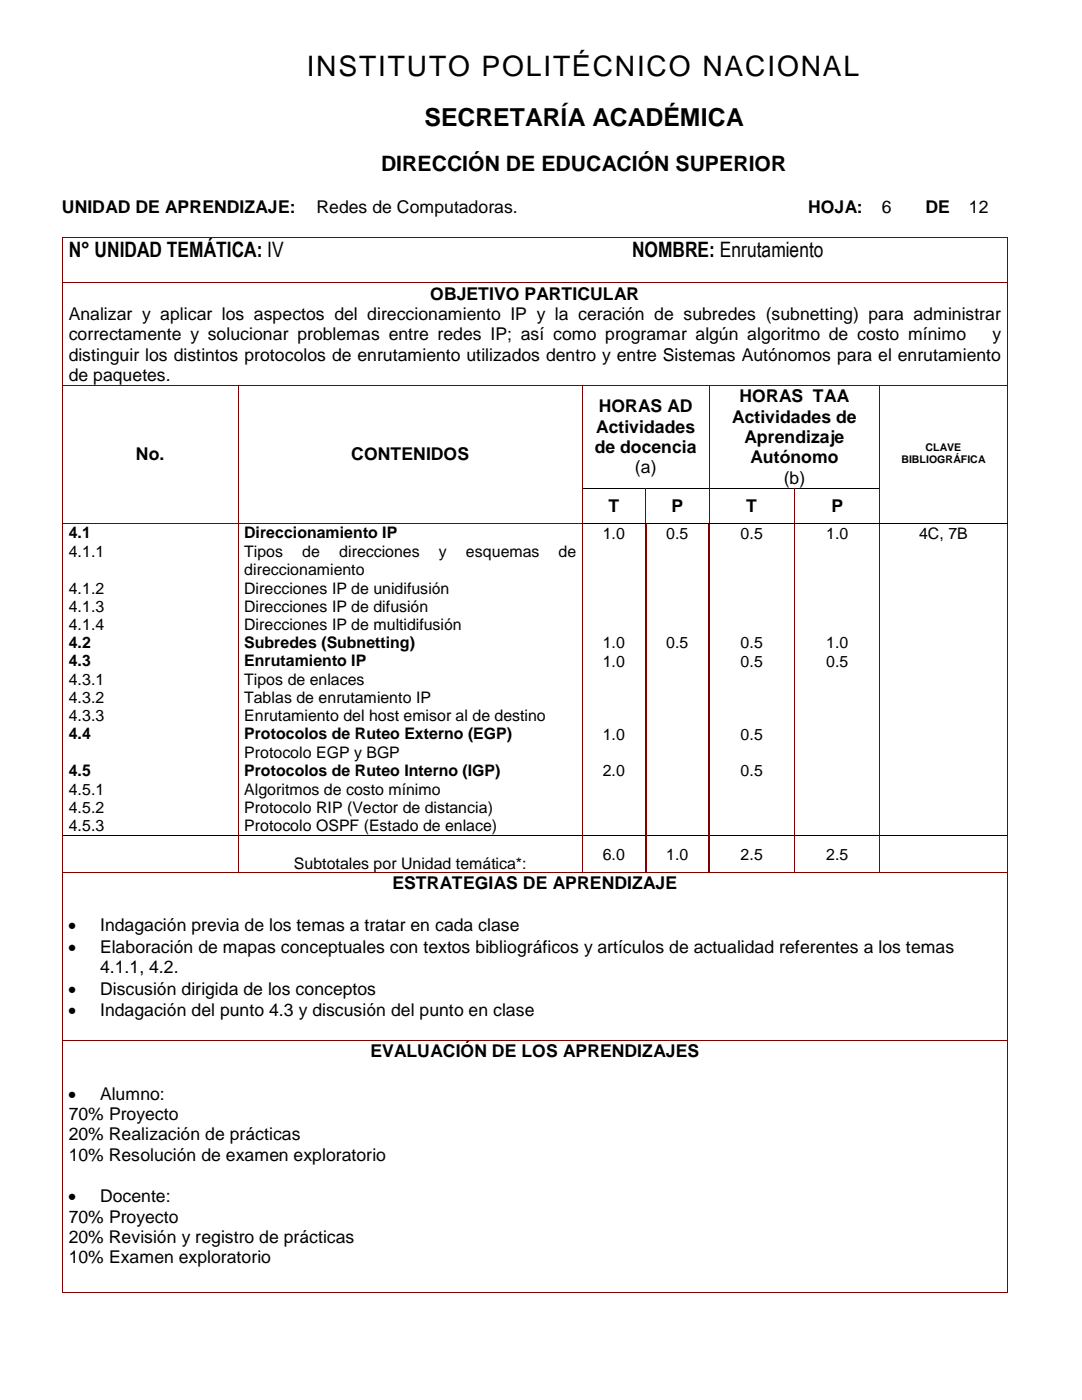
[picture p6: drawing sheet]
<svg xmlns="http://www.w3.org/2000/svg" width="216mm" height="279mm" viewBox="0 0 216 279" stroke-linecap="round" stroke-linejoin="round" font-family="sans-serif">
<defs><g id="words">
<text font-size="5.6" x="61.2" y="15.2">INSTITUTO POLITÉCNICO NACIONAL</text>
<text font-size="5" x="84.7" y="25.1">SECRETARÍA ACADÉMICA</text>
<g font-size="4.2">
<text x="76" y="34.2">DIRECCIÓN DE EDUCACIÓN SUPERIOR</text>
<text x="13.7" y="51.4">N° UNIDAD TEMÁTICA: IV</text>
<text x="126.1" y="51.4">NOMBRE: Enrutamiento</text>
</g>
<g font-size="3.5">
<text x="12.4" y="42.4">UNIDAD DE APRENDIZAJE:</text>
<text x="63.2" y="42.5">Redes de Computadoras.</text>
<text x="161.2" y="42.4">HOJA:</text>
<text x="176" y="42.5">6</text>
<text x="184.7" y="42.4">DE</text>
<text x="193.3" y="42.5">12</text>
<text x="85.9" y="59.8">OBJETIVO PARTICULAR</text>
<text x="13.7" y="63.9">Analizar y aplicar los aspectos del direccionamiento IP y la ceración de subredes (subnetting) para administrar</text>
<text x="13.7" y="67.9">correctamente y solucionar problemas entre redes IP; así como programar algún algoritmo de costo mínimo</text>
<text x="198" y="67.9">y</text>
<text x="13.7" y="72">distinguir los distintos protocolos de enrutamiento utilizados dentro y entre Sistemas Autónomos para el enrutamiento</text>
<text x="13.7" y="76.1">de paquetes.</text>
<text x="119.5" y="82.3">HORAS AD</text>
<text x="147.6" y="80.3">HORAS TAA</text>
<text x="119" y="86.4">Actividades</text>
<text x="146.1" y="84.3">Actividades de</text>
<text x="148.5" y="88.3">Aprendizaje</text>
<text x="27.1" y="91.8">No.</text>
<text x="70.1" y="91.8">CONTENIDOS</text>
<text x="118.7" y="90.4">de docencia</text>
<text x="126.7" y="94.5">(a)</text>
<text x="149.7" y="92.4">Autónomo</text>
<text x="156.4" y="96.5">(b)</text>
<text x="121.4" y="102.1">T</text>
<text x="134" y="102.1">P</text>
<text x="148.9" y="102.1">T</text>
<text x="165.9" y="102.1">P</text>
<text x="78.3" y="177.5">ESTRATEGIAS DE APRENDIZAJE</text>
<text x="13.6" y="185.8">•</text>
<text x="20" y="185.8">Indagación previa de los temas a tratar en cada clase</text>
<text x="13.6" y="190.2">•</text>
<text x="20" y="190.2">Elaboración de mapas conceptuales con textos bibliográficos y artículos de actualidad referentes a los temas</text>
<text x="20" y="194.2">4.1.1, 4.2.</text>
<text x="13.6" y="198.5">•</text>
<text x="13.6" y="202.8">•</text>
<text x="20" y="198.5">Discusión dirigida de los conceptos</text>
<text x="20" y="202.8">Indagación del punto 4.3 y discusión del punto en clase</text>
<text x="73.9" y="211">EVALUACIÓN DE LOS APRENDIZAJES</text>
<text x="13.6" y="219.5">•</text>
<text x="20" y="219.5">Alumno:</text>
<text x="13.7" y="223.5">70% Proyecto</text>
<text x="13.7" y="227.5">20% Realización de prácticas</text>
<text x="13.7" y="231.6">10% Resolución de examen exploratorio</text>
<text x="13.6" y="239.9">•</text>
<text x="20" y="239.9">Docente:</text>
<text x="13.7" y="244">70% Proyecto</text>
<text x="13.7" y="248.1">20% Revisión y registro de prácticas</text>
<text x="13.7" y="252.1">10% Examen exploratorio</text>
</g>
<g font-size="3.2">
<text x="13.7" y="107.4">4.1</text>
<text x="48.7" y="107.4">Direccionamiento IP</text>
<text x="120.3" y="107.5">1.0</text>
<text x="132.9" y="107.5">0.5</text>
<text x="147.8" y="107.5">0.5</text>
<text x="164.8" y="107.5">1.0</text>
<text x="183.4" y="107.5">4C, 7B</text>
<text x="13.7" y="111.1">4.1.1</text>
<text x="48.7" y="111.1">Tipos</text>
<text x="60.3" y="111.1">de</text>
<text x="67.7" y="111.1">direcciones</text>
<text x="87.6" y="111.1">y</text>
<text x="93" y="111.1">esquemas</text>
<text x="111.5" y="111.1">de</text>
<text x="13.7" y="118.4">4.1.2</text>
<text x="48.7" y="114.8">direccionamiento</text>
<text x="48.7" y="118.4">Direcciones IP de unidifusión</text>
<text x="13.7" y="122.1">4.1.3</text>
<text x="13.7" y="125.7">4.1.4</text>
<text x="48.7" y="122.1">Direcciones IP de difusión</text>
<text x="48.7" y="125.7">Direcciones IP de multidifusión</text>
<text x="13.7" y="129.3">4.2</text>
<text x="48.7" y="129.3">Subredes (Subnetting)</text>
<text x="120.3" y="129.4">1.0</text>
<text x="132.9" y="129.4">0.5</text>
<text x="147.8" y="129.4">0.5</text>
<text x="164.8" y="129.4">1.0</text>
<text x="13.7" y="133">4.3</text>
<text x="13.7" y="136.7">4.3.1</text>
<text x="48.7" y="133">Enrutamiento IP</text>
<text x="48.7" y="136.7">Tipos de enlaces</text>
<text x="120.3" y="133.1">1.0</text>
<text x="147.8" y="133.1">0.5</text>
<text x="164.8" y="133.1">0.5</text>
<text x="13.7" y="140.3">4.3.2</text>
<text x="13.7" y="144">4.3.3</text>
<text x="48.7" y="140.3">Tablas de enrutamiento IP</text>
<text x="48.7" y="144">Enrutamiento del host emisor al de destino</text>
<text x="13.7" y="147.5">4.4</text>
<text x="48.7" y="147.5">Protocolos de Ruteo Externo (EGP)</text>
<text x="120.3" y="147.6">1.0</text>
<text x="147.8" y="147.6">0.5</text>
<text x="13.7" y="154.9">4.5</text>
<text x="48.7" y="151.3">Protocolo EGP y BGP</text>
<text x="48.7" y="154.9">Protocolos de Ruteo Interno (IGP)</text>
<text x="120.3" y="154.9">2.0</text>
<text x="147.8" y="154.9">0.5</text>
<text x="13.7" y="158.6">4.5.1</text>
<text x="48.7" y="158.6">Algoritmos de costo mínimo</text>
<text x="13.7" y="162.2">4.5.2</text>
<text x="13.7" y="165.9">4.5.3</text>
<text x="48.7" y="162.2">Protocolo RIP (Vector de distancia)</text>
<text x="48.7" y="165.9">Protocolo OSPF (Estado de enlace)</text>
<text x="58.6" y="173.4">Subtotales por Unidad temática*:</text>
<text x="120.3" y="171.5">6.0</text>
<text x="132.9" y="171.5">1.0</text>
<text x="147.8" y="171.5">2.5</text>
<text x="164.8" y="171.5">2.5</text>
</g>
<g font-size="2.1">
<text x="179.9" y="92.5">BIBLIOGRÁFICA</text>
<text x="184.7" y="90.1">CLAVE</text>
</g>
</g></defs>
<path d="M12.4 47.3h.1v.2h-.1z" fill="#800000"/>
<path d="M12.5 47.4h188.4" fill="none" stroke="#800000" stroke-width=".2"/>
<path d="M200.9 47.3h.1v.2h-.1z" fill="#800000"/>
<path d="M12.4 47.5v8.9M201 47.5v8.9" fill="none" stroke="#800000" stroke-width=".2"/>
<path d="M12.4 56.4h.1v.2h-.1z" fill="#800000"/>
<path d="M12.5 56.5h188.4" fill="none" stroke="#800000" stroke-width=".2"/>
<path d="M200.9 56.4h.1v.2h-.1z" fill="#800000"/>
<path d="M12.4 56.6v20.3M201 56.6v20.3" fill="none" stroke="#800000" stroke-width=".2"/>
<path d="M12.4 76.9h.1v.1h-.1z" fill="#800000"/>
<path d="M12.5 77h34.9" fill="none" stroke="#800000" stroke-width=".2"/>
<path d="M47.4 76.9h.2v.1h-.2z" fill="#800000"/>
<path d="M47.6 77h68.5" fill="none" stroke="#800000" stroke-width=".2"/>
<path d="M116.1 76.9h.2v.1h-.2z" fill="#800000"/>
<path d="M116.3 77h25.1" fill="none" stroke="#800000" stroke-width=".2"/>
<path d="M141.4 76.9h.2v.1h-.2z" fill="#800000"/>
<path d="M141.6 77h33.9" fill="none" stroke="#800000" stroke-width=".2"/>
<path d="M175.5 76.9h.1v.1h-.1z" fill="#800000"/>
<path d="M175.6 77h25.3" fill="none" stroke="#800000" stroke-width=".2"/>
<path d="M200.9 76.9h.1v.1h-.1z" fill="#800000"/>
<path d="M12.4 77v20.3M47.5 77v20.3M116.2 77v20.3M141.5 77v20.3M175.6 77v20.3M201 77v20.3" fill="none" stroke="#800000" stroke-width=".2"/>
<g fill="#800000">
<path d="M12.4 97.3h.1v.2h-.1z"/>
<path d="M47.4 97.3h.2v.2h-.2z"/>
</g>
<path d="M116.1 97.3h.2v.2h-.2zM128.7 97.3h.2v.2h-.2zM141.4 97.3h.2v.2h-.2zM158.4 97.3h.2v.2h-.2zM175.5 97.3h.1v.2h-.1z" fill="#000"/>
<path d="M116.3 97.4h12.4M128.9 97.4h12.5M141.6 97.4h16.8M158.6 97.4h16.9" fill="none" stroke="#000" stroke-width=".2"/>
<path d="M200.9 97.3h.1v.2h-.1z" fill="#800000"/>
<path d="M12.4 97.5v6.9M47.5 97.5v6.9M116.2 97.5v6.9M128.8 97.5v6.9M141.5 97.5v6.9M158.5 97.5v6.9M175.6 97.5v6.9M201 97.5v6.9" fill="none" stroke="#800000" stroke-width=".2"/>
<path d="M12.4 104.4h.1v.1h-.1z" fill="#800000"/>
<path d="M12.5 104.4h34.9" fill="none" stroke="#800000" stroke-width=".2"/>
<path d="M47.4 104.4h.2v.1h-.2z" fill="#800000"/>
<path d="M12.4 104.5v62.1M47.5 104.5v62.1M47.6 104.4h68.5M116.2 104.5v62.1M158.5 104.5v62.1M175.6 104.5v62.1M201 104.5v62.1" fill="none" stroke="#800000" stroke-width=".2"/>
<g fill="#000">
<path d="M116.1 104.4h.2v.1h-.2zM128.7 104.4h.2v.1h-.2zM128.9 104.4v.1zM128.9 104.4h.2v.1h-.2zM141.4 104.4h.2v.1h-.2zM141.6 104.4v.1zM141.6 104.4h.2v.1h-.2zM158.4 104.4h.2v.1h-.2zM175.5 104.4h.1v.1h-.1zM200.9 104.4h.1v.1h-.1zM12.4 166.6h.1v.2h-.1zM47.4 166.6h.2v.2h-.2z"/>
<path d="M116.1 166.6h.2v.2h-.2z"/>
</g>
<path d="M116.3 104.4h12.4M129.1 104.4h12.3M141.8 104.4h16.6M158.6 104.4h16.9M175.6 104.4h25.3M12.5 166.7h34.9M47.6 166.7h68.5M116.3 166.7h12.4" fill="none" stroke="#000" stroke-width=".2"/>
<path d="M128.8 104.5v62.1M141.5 104.5v62.1" fill="none" stroke="#800000" stroke-width=".25"/>
<path d="M128.7 166.6h.2v.2h-.2z" fill="#800000"/>
<path d="M128.9 166.7h12.5" fill="none" stroke="#000" stroke-width=".2"/>
<path d="M141.4 166.6h.2v.2h-.2z" fill="#800000"/>
<path d="M141.6 166.7h16.8M158.6 166.7h16.9M175.6 166.7h25.3" fill="none" stroke="#000" stroke-width=".2"/>
<path d="M158.4 166.6h.2v.2h-.2zM175.5 166.6h.1v.2h-.1zM200.9 166.6h.1v.2h-.1z" fill="#000"/>
<path d="M12.4 166.8v7.3M47.5 166.8v7.3M116.2 166.8v7.3M158.5 166.8v7.3M175.6 166.8v7.3M201 166.8v7.3" fill="none" stroke="#800000" stroke-width=".2"/>
<path d="M128.8 166.8v7.3M141.5 166.8v7.3" fill="none" stroke="#800000" stroke-width=".25"/>
<path d="M12.4 174.1h.1v.1h-.1z" fill="#800000"/>
<path d="M12.5 174.2h34.9" fill="none" stroke="#800000" stroke-width=".2"/>
<path d="M47.4 174.1h.2v.1h-.2z" fill="#800000"/>
<path d="M47.6 174.2h68.5" fill="none" stroke="#800000" stroke-width=".2"/>
<path d="M116.1 174.1h.2v.1h-.2z" fill="#800000"/>
<path d="M116.3 174.2h12.4" fill="none" stroke="#800000" stroke-width=".2"/>
<path d="M128.7 174.1h.2v.1h-.2z" fill="#800000"/>
<path d="M128.9 174.2h12.5" fill="none" stroke="#800000" stroke-width=".2"/>
<path d="M141.4 174.1h.2v.1h-.2z" fill="#800000"/>
<path d="M141.6 174.2h16.8" fill="none" stroke="#800000" stroke-width=".2"/>
<path d="M158.4 174.1h.2v.1h-.2z" fill="#800000"/>
<path d="M158.6 174.2h16.9" fill="none" stroke="#800000" stroke-width=".2"/>
<path d="M175.5 174.1h.1v.1h-.1z" fill="#800000"/>
<path d="M175.6 174.2h25.3" fill="none" stroke="#800000" stroke-width=".2"/>
<path d="M200.9 174.1h.1v.1h-.1z" fill="#800000"/>
<path d="M12.4 174.2v33.4M201 174.2v33.4" fill="none" stroke="#800000" stroke-width=".2"/>
<path d="M12.4 207.6h.1v.2h-.1z" fill="#800000"/>
<path d="M12.5 207.7h188.4" fill="none" stroke="#800000" stroke-width=".2"/>
<path d="M200.9 207.6h.1v.2h-.1z" fill="#800000"/>
<path d="M12.4 207.8v50" fill="none" stroke="#800000" stroke-width=".2"/>
<path d="M12.4 257.8h.1v.2h-.1z" fill="#800000"/>
<path d="M201 207.8v50M12.5 257.9h188.4" fill="none" stroke="#800000" stroke-width=".2"/>
<path d="M200.9 257.8h.1v.2h-.1z" fill="#800000"/>
<use href="#words"/>
</svg>
